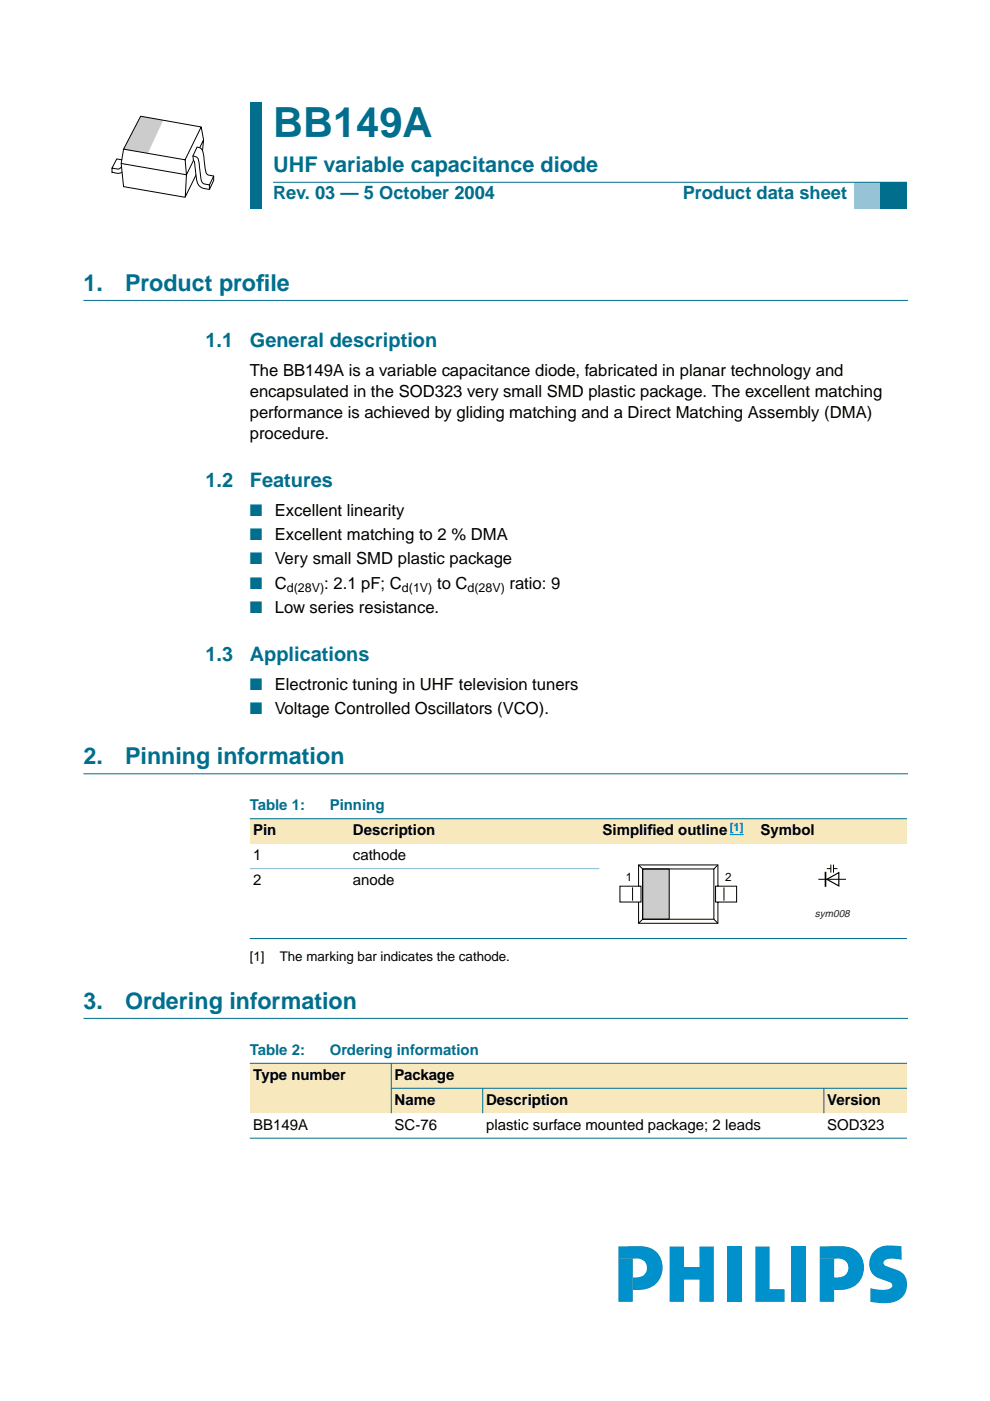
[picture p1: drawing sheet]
<svg xmlns="http://www.w3.org/2000/svg" width="210mm" height="297mm" viewBox="0 0 210 297" stroke-linecap="round" stroke-linejoin="round" font-family="sans-serif">
<defs><g id="words">
<text font-size="8.8" fill="#006e8c" x="57.9" y="29">BB149A</text>
<g font-size="4.9" fill="#006e8c">
<text x="17.7" y="61.7">1.</text>
<text x="26.5" y="61.7">Product prof</text>
<text x="54.3" y="61.7">ile</text>
<text x="17.7" y="162.1">2.</text>
<text x="26.5" y="162.1">Pinning information</text>
<text x="17.7" y="213.9">3.</text>
<text x="26.5" y="213.9">Ordering information</text>
</g>
<text font-size="4.6" fill="#006e8c" x="57.9" y="36.4">UHF variable capacitance diode</text>
<g font-size="4.2" fill="#006e8c">
<text x="43.6" y="73.6">1.1</text>
<text x="53" y="73.6">General description</text>
<text x="43.6" y="103.2">1.2</text>
<text x="53" y="103.2">Features</text>
<text x="43.6" y="140.1">1.3</text>
<text x="53" y="140.1">Applications</text>
</g>
<g font-size="3.9" fill="#006e8c">
<text x="57.9" y="42.3">Rev. 03 — 5 October 2004</text>
<text x="144.8" y="42.3">Product data sheet</text>
</g>
<g font-size="3.5">
<text x="53" y="79.8">The BB149A is a variable capacitance diode, fabricated in planar technology and</text>
<text x="53" y="84.2">encapsulated in the SOD323 very small SMD plastic package. The excellent matching</text>
<text x="53" y="88.6">performance is achieved by gliding matching and a Direct Matching Assembly (DMA)</text>
<text x="53" y="93">procedure.</text>
<text x="58.3" y="109.4">Excellent linearity</text>
<text x="58.3" y="114.6">Excellent matching to 2 % DMA</text>
<text x="58.3" y="119.7">Very small SMD plastic package</text>
<text x="58.3" y="124.8">C</text>
<text x="68.7" y="124.8">: 2.1 pF; C</text>
<text x="92.7" y="124.8">to C</text>
<text x="108.1" y="124.8">ratio: 9</text>
<text x="58.3" y="129.9">Low series resistance.</text>
<text x="58.3" y="146.3">Electronic tuning in UHF television tuners</text>
<text x="58.3" y="151.4">Voltage Controlled Oscillators (VCO).</text>
</g>
<g font-size="3.5" fill="#006e8c">
<text x="53" y="109.4">■</text>
<text x="53" y="114.6">■</text>
<text x="53" y="119.7">■</text>
<text x="53" y="124.8">■</text>
<text x="53" y="129.9">■</text>
<text x="53" y="146.3">■</text>
<text x="53" y="151.4">■</text>
</g>
<g font-size="3.2" fill="#006e8c">
<text x="53" y="171.8">Table 1:</text>
<text x="69.9" y="171.8">Pinning</text>
<text x="53" y="223.7">Table 2:</text>
<text x="69.9" y="223.7">Ordering information</text>
</g>
<g font-size="3.2">
<text x="53.7" y="177.1">Pin</text>
<text x="74.8" y="177.1">Description</text>
<text x="127.8" y="177.1">Simplif</text>
<text x="137.3" y="177.1">ied outline</text>
<text x="161.3" y="177.1">Symbol</text>
<text x="53.7" y="182.4">1</text>
<text x="74.8" y="182.4">cathode</text>
<text x="53.7" y="187.7">2</text>
<text x="74.8" y="187.7">anode</text>
<text x="53.7" y="229">Type number</text>
<text x="83.7" y="229">Package</text>
<text x="53.7" y="239.6">BB149A</text>
<text x="83.7" y="234.3">Name</text>
<text x="83.7" y="239.6">SC-76</text>
<text x="103.1" y="234.3">Description</text>
<text x="103.1" y="239.6">plastic surface mounted package; 2 leads</text>
<text x="175.4" y="234.3">Version</text>
<text x="175.4" y="239.6">SOD323</text>
</g>
<g font-size="2.8">
<text x="53" y="203.7">[1]</text>
<text x="59.3" y="203.7">The marking bar indicates the cathode.</text>
</g>
<g font-size="2.6">
<text x="60.8" y="125.4">d(28V)</text>
<text x="85.2" y="125.4">d(1V)</text>
<text x="99.1" y="125.4">d(28V)</text>
</g>
<g font-size="2.5">
<text x="132.7" y="186.8">1</text>
<text x="153.8" y="186.8">2</text>
</g>
<text font-size="2.4" fill="#00f" x="154.7" y="176.2">[1]</text>
<text font-size="2.2" fill="#231f20" x="172.8" y="194.3">sym008</text>
</g></defs>
<g fill="#0090cb">
<path d="M173.8 264.3l2.2-.1a11.6 11.6 0 0 1 5.1 .6 4.8 4.8 0 0 1 1.8 5.7 4.8 4.8 0 0 1-5.2 3h-.8v-2.7a2.35 2.35 0 0 0 3-1.9 2 2 0 0 0-2.4-2.1l-3.7 .1z"/>
<path d="M173.8 266.9h3.1v9.1h-3.1z"/>
<path d="M185.1 265.5a5.1 5.1 0 0 1 4.7-1.4l1.3 .1 .1 2.9a4.9 4.9 0 0 0-3.6 .1 .67 .67 0 0 0-.3 .7 .67 .67 0 0 0 .5 .5 5.8 5.8 0 0 1 4 2.1 3.8 3.8 0 0 1-3.3 5.7l-1.8 .1-2.2-.3v-2.9a5.7 5.7 0 0 0 4.5-.1l.2-.5a.73 .73 0 0 0-.6-.7 5.5 5.5 0 0 1-3.7-1.9 3.8 3.8 0 0 1 .2-4.4z"/>
<path d="M142 264.3h3v4.3h3.3v-4.3h3.1v11.7h-3.1v-4.7h-3.3v4.7h-3z"/>
<path d="M154.2 264.3h3.1v11.7h-3.1z"/>
<path d="M167.9 264.3h3v11.7h-3z"/>
<path d="M160.1 264.3h3.1v9h3.1v2.7h-6.2z"/>
<path d="M131.1 264.3l2.2-.1a11.6 11.6 0 0 1 5.1 .6 4.8 4.8 0 0 1 1.8 5.7 4.8 4.8 0 0 1-5.2 3h-.8v-2.7a2.35 2.35 0 0 0 3-1.9 2 2 0 0 0-2.4-2.1l-3.7 .1z"/>
<path d="M131.1 266.9h3.1v9.1h-3.1z"/>
</g>
<path d="M17.7 63.7h174.7M17.7 164.1h174.7M17.7 215.9h174.7" fill="none" stroke="#006e8c" stroke-width=".21"/>
<g fill="#006e8c">
<path d="M53 21.7h2.4v10.2h-2.4z" fill-rule="evenodd"/>
<path d="M53 31.9h2.4v6.7h-2.4z" fill-rule="evenodd"/>
<path d="M53 38.6h2.4v5.7h-2.4z" fill-rule="evenodd"/>
</g>
<path d="M181 38.6h5.7v5.7h-5.7z" fill-rule="evenodd" fill="#96c4d6"/>
<path d="M186.7 38.6h5.6v5.7h-5.6z" fill-rule="evenodd" fill="#006e8c"/>
<path d="M57.9 38.6h134.4z" fill="#006e8c" stroke="#006e8c" stroke-width=".21"/>
<path d="M29.8 24.6l4.8 .9-3.3 7-5.1-.9z" fill="#ccc"/>
<path d="M29.8 24.6l12.9 2.3-3.5 7-13-2.3zM39.3 33.9l.2 3.2-.2 4.6M42.7 26.9l.5 2.8-3.7 7.4-13.8-2.4 .5-3.1M43.2 29.7l-.5 5.2-3.5 6.9-13-2.2-.5-4.9" fill="none" stroke="#000" stroke-width=".21"/>
<path d="M41.8 31.2a1.45 1.45 0 0 1 1.4 1.6l.3 2.7a1.78 1.78 0 0 0 .7 1.6l1.1 .2v1l-.9 1.9a2.42 2.42 0 0 1-2.5-1.4l-.6-4.4-.3-.3-.1-1z" fill="#fff" stroke="#000" stroke-width=".21"/>
<path d="M25.8 35.3l-.6 .5-1.4-.2M25.8 33.9l-1-.2-1.1 1.9 .1 .9a2.31 2.31 0 0 0 2 0M40.9 33.1a1.39 1.39 0 0 1 1.3 1.7l.4 3a1.29 1.29 0 0 0 .7 1.2l1.1 .2M45.3 37.3l-.9 1.9v1" fill="none" stroke="#000" stroke-width=".21"/>
<g fill="#f7e8bd">
<path d="M53 173.6h21.1v5.3h-21.1z" fill-rule="evenodd"/>
<path d="M74.1 173.6h44.1v5.3h-44.1z" fill-rule="evenodd"/>
<path d="M118.2 173.6h8.8v5.3h-8.8z" fill-rule="evenodd"/>
<path d="M127 173.6h33.6v5.3h-33.6z" fill-rule="evenodd"/>
</g>
<path d="M154.7 177h3z" fill="#00f" stroke="#00f" stroke-width=".21"/>
<path d="M160.6 173.6h31.7v5.3h-31.7z" fill-rule="evenodd" fill="#f7e8bd"/>
<g fill="#006e8c" stroke="#006e8c" stroke-width=".21">
<path d="M53 173.6h139.3z"/>
<path d="M53 199h139.3z"/>
</g>
<path d="M53 184.2h74z" fill="#80b6c6" stroke="#80b6c6" stroke-width=".21"/>
<path d="M136.3 184.2h5.6v10.7h-5.6z" fill="#ccc" stroke="#000" stroke-width=".21"/>
<path d="M131.4 187.9h4.5v3.3h-4.5zM134.1 188.2v2.8M135.4 187.9v-4.5h16.8v4.5M135.4 191.2v4.6h16.8v-4.6M135.4 183.4l.9 .8M136.3 184.2h15.1v10.7h-15.1zM136.3 194.9l-.9 .9M151.4 194.9l.8 .9M151.7 187.9h4.5v3.3h-4.5zM152.2 183.4l-.8 .8M153.5 188.2v2.8M173.6 186.4h5.7" fill="none" stroke="#000" stroke-width=".21"/>
<path d="M175.3 186.4l2.5-1.4v2.8z" fill="none" stroke="#000" stroke-width=".25"/>
<path d="M175 185v2.8" fill="none" stroke="#000" stroke-width=".35"/>
<path d="M175.3 184.2h.9zM176.2 183.3v1.7zM176.7 183.3v1.7zM176.7 184.2h.9z" fill="#000" stroke="#000" stroke-width=".21"/>
<g fill="#f7e8bd">
<path d="M53 225.4h30v10.6h-30z" fill-rule="evenodd"/>
<path d="M83 225.4h109.3v5.3h-109.3z" fill-rule="evenodd"/>
<path d="M83 230.7h19.4v5.3h-19.4z" fill-rule="evenodd"/>
<path d="M102.4 230.7h72.3v5.3h-72.3z" fill-rule="evenodd"/>
<path d="M174.7 230.7h17.6v5.3h-17.6z" fill-rule="evenodd"/>
</g>
<g fill="#006e8c" stroke="#006e8c" stroke-width=".21">
<path d="M83 225.4v10.6z"/>
<path d="M102.4 230.7v5.3z"/>
<path d="M174.7 230.7v5.3z"/>
<path d="M53 225.4h139.3z"/>
<path d="M82.9 230.7h109.4z"/>
<path d="M53 241.3h139.3z"/>
</g>
<use href="#words"/>
</svg>
